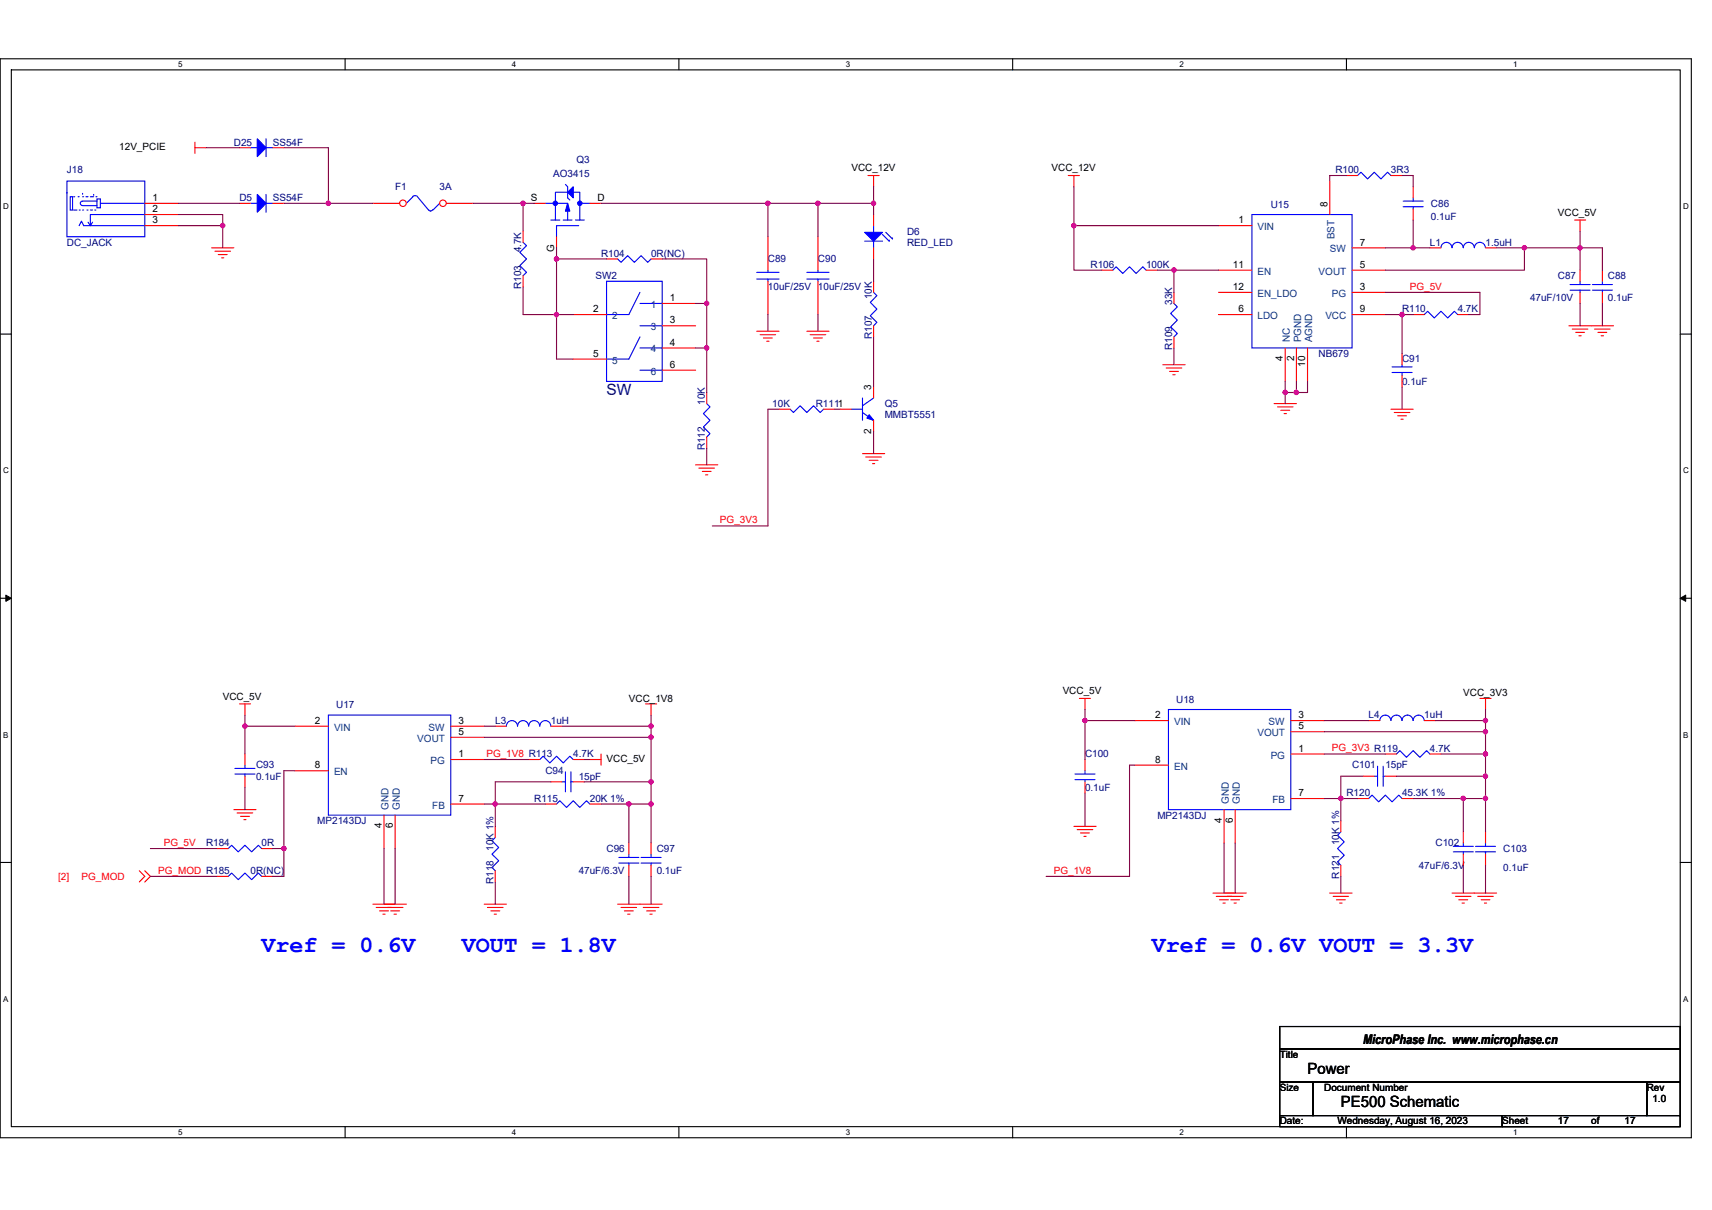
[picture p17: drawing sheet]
<svg xmlns="http://www.w3.org/2000/svg" width="297mm" height="210mm" viewBox="0 0 297 210" stroke-linecap="round" stroke-linejoin="round" font-family="sans-serif">
<defs><g id="words">
<g font-size="4" fill="#00f">
<text x="45.4" y="165.1">Vref = 0.6V</text>
<text x="80.2" y="165.1">VOUT = 1.8V</text>
<text x="199.8" y="165.1">Vref = 0.6V VOUT = 3.3V</text>
</g>
<text font-size="2.7" fill="#000080" x="105.2" y="68.6">SW</text>
<g font-size="2.7">
<text x="226.9" y="186.3">Power</text>
<text x="232.6" y="192.1">PE500 Schematic</text>
</g>
<text font-size="2.3" x="236.5" y="181.1">MicroPhase Inc. www.microphase.cn</text>
<g font-size="1.7">
<text x="20.7" y="26">12V_PCIE</text>
<text x="147.7" y="29.7">VCC_12V</text>
<text x="182.5" y="29.7">VCC_12V</text>
<text x="26.5" y="34.9">1</text>
<text x="92.1" y="34.9">S</text>
<text x="103.7" y="34.9">D</text>
<text x="230.3" y="35.9" transform="rotate(-90 230.3 35.9)">8</text>
<text x="26.5" y="38.8">3</text>
<text x="26.5" y="36.8">2</text>
<text x="214.9" y="38.8">1</text>
<text x="270.3" y="37.4">VCC_5V</text>
<text x="96.2" y="43.8" transform="rotate(-90 96.2 43.8)">G</text>
<text x="213.9" y="46.5">11</text>
<text x="235.9" y="46.5">5</text>
<text x="235.9" y="42.6">7</text>
<text x="116.2" y="52.3">1</text>
<text x="213.9" y="50.3">12</text>
<text x="235.9" y="50.3">3</text>
<text x="102.9" y="54.2">2</text>
<text x="116.2" y="56.1">3</text>
<text x="116.2" y="60">4</text>
<text x="214.9" y="54.2">6</text>
<text x="235.9" y="54.2">9</text>
<text x="102.9" y="61.9">5</text>
<text x="116.2" y="63.8">6</text>
<text x="222.6" y="62.7" transform="rotate(-90 222.6 62.7)">4</text>
<text x="224.5" y="62.7" transform="rotate(-90 224.5 62.7)">2</text>
<text x="226.5" y="63.6" transform="rotate(-90 226.5 63.6)">10</text>
<text x="151.2" y="67.7" transform="rotate(-90 151.2 67.7)">3</text>
<text x="151.2" y="75.2" transform="rotate(-90 151.2 75.2)">2</text>
<text x="38.6" y="121.4">VCC_5V</text>
<text x="54.6" y="125.6">2</text>
<text x="79.6" y="125.6">3</text>
<text x="109.1" y="121.8">VCC_1V8</text>
<text x="184.4" y="120.4">VCC_5V</text>
<text x="200.4" y="124.7">2</text>
<text x="225.3" y="124.7">3</text>
<text x="253.9" y="120.8">VCC_3V3</text>
<text x="79.6" y="127.6">5</text>
<text x="79.6" y="131.4">1</text>
<text x="225.3" y="126.6">5</text>
<text x="225.3" y="130.5">1</text>
<text x="54.6" y="133.4">8</text>
<text x="105.2" y="132.2">VCC_5V</text>
<text x="200.4" y="132.4">8</text>
<text x="66.2" y="143.8" transform="rotate(-90 66.2 143.8)">4</text>
<text x="68.2" y="143.8" transform="rotate(-90 68.2 143.8)">6</text>
<text x="79.6" y="139.1">7</text>
<text x="212" y="142.8" transform="rotate(-90 212 142.8)">4</text>
<text x="213.9" y="142.8" transform="rotate(-90 213.9 142.8)">6</text>
<text x="225.3" y="138.2">7</text>
<text x="222" y="183.6">Title</text>
<text x="222" y="189.3">Size</text>
<text x="229.8" y="189.3">Document Number</text>
<text x="285.7" y="189.3">Rev</text>
<text x="286.7" y="191.3">1.0</text>
<text x="222" y="195.1">Date:</text>
<text x="232.1" y="195.1">Wednesday, August 16, 2023</text>
<text x="260.6" y="195.1">Sheet</text>
<text x="270.3" y="195.1">17</text>
<text x="276.1" y="195.1">of</text>
<text x="281.9" y="195.1">17</text>
</g>
<g font-size="1.7" fill="#000080">
<text x="40.6" y="25.3">D25</text>
<text x="47.3" y="25.3">SS54F</text>
<text x="100" y="28.3">Q3</text>
<text x="11.6" y="30.1">J18</text>
<text x="41.5" y="34.9">D5</text>
<text x="47.3" y="34.9">SS54F</text>
<text x="68.6" y="33">F1</text>
<text x="76.3" y="33">3A</text>
<text x="96" y="30.7">AO3415</text>
<text x="231.7" y="30.1">R100</text>
<text x="241.3" y="30.1">3R3</text>
<text x="248.3" y="35.9">C86</text>
<text x="157.4" y="40.7">D6</text>
<text x="220.5" y="36.1">U15</text>
<text x="248.3" y="38.2">0.1uF</text>
<text x="11.6" y="42.6">DC_JACK</text>
<text x="90.4" y="43.8" transform="rotate(-90 90.4 43.8)">4.7K</text>
<text x="104.3" y="44.6">R104</text>
<text x="113" y="44.6">0R(NC)</text>
<text x="133.2" y="45.5">C89</text>
<text x="141.9" y="45.5">C90</text>
<text x="157.4" y="42.6">RED_LED</text>
<text x="189.2" y="46.5">R106</text>
<text x="198.9" y="46.5">100K</text>
<text x="248.1" y="42.6">L1</text>
<text x="257.7" y="42.6">1.5uH</text>
<text x="90.4" y="50.2" transform="rotate(-90 90.4 50.2)">R103</text>
<text x="103.3" y="48.4">SW2</text>
<text x="133.2" y="50.4">10uF/25V 10uF/25V</text>
<text x="151.3" y="51.9" transform="rotate(-90 151.3 51.9)">10K</text>
<text x="203.4" y="52.9" transform="rotate(-90 203.4 52.9)">33K</text>
<text x="265.5" y="52.3">47uF/10V</text>
<text x="270.3" y="48.4">C87</text>
<text x="279" y="48.4">C88</text>
<text x="279" y="52.3">0.1uF</text>
<text x="151.3" y="58.8" transform="rotate(-90 151.3 58.8)">R107</text>
<text x="243.3" y="54.2">R110</text>
<text x="252.9" y="54.2">4.7K</text>
<text x="203.4" y="60.8" transform="rotate(-90 203.4 60.8)">R109</text>
<text x="228.8" y="61.9">NB679</text>
<text x="243.3" y="62.9">C91</text>
<text x="122.3" y="70.2" transform="rotate(-90 122.3 70.2)">10K</text>
<text x="134" y="70.6">10K</text>
<text x="141.5" y="70.6">R1111</text>
<text x="153.5" y="70.6">Q5</text>
<text x="243.3" y="66.8">0.1uF</text>
<text x="153.5" y="72.6">MMBT5551</text>
<text x="122.3" y="78.1" transform="rotate(-90 122.3 78.1)">R112</text>
<text x="58.3" y="122.9">U17</text>
<text x="85.9" y="125.6">L3</text>
<text x="95.6" y="125.6">1uH</text>
<text x="204.1" y="122">U18</text>
<text x="237.5" y="124.7">L4</text>
<text x="247.1" y="124.7">1uH</text>
<text x="99.5" y="131.4">4.7K</text>
<text x="188.3" y="131.4">C100</text>
<text x="248.1" y="130.5">4.7K</text>
<text x="44.4" y="133.3">C93</text>
<text x="44.4" y="135.3">0.1uF</text>
<text x="94.6" y="134.3">C94</text>
<text x="100.4" y="135.3">15pF</text>
<text x="188.3" y="137.2">0.1uF</text>
<text x="234.6" y="133.3">C101</text>
<text x="240.4" y="133.3">15pF</text>
<text x="55.1" y="143">MP2143DJ</text>
<text x="92.7" y="139.1">R115</text>
<text x="102.3" y="139.1">20K 1%</text>
<text x="200.8" y="142">MP2143DJ</text>
<text x="233.6" y="138.2">R120</text>
<text x="243.3" y="138.2">45.3K 1%</text>
<text x="35.7" y="146.9">R184</text>
<text x="45.4" y="146.9">0R</text>
<text x="85.6" y="147.6" transform="rotate(-90 85.6 147.6)">10K 1%</text>
<text x="105.2" y="147.8">C96</text>
<text x="113.9" y="147.8">C97</text>
<text x="232.3" y="146.7" transform="rotate(-90 232.3 146.7)">10K 1%</text>
<text x="249.1" y="146.9">C102</text>
<text x="260.8" y="147.8">C103</text>
<text x="43.5" y="151.7">0R(NC)</text>
<text x="85.6" y="153.4" transform="rotate(-90 85.6 153.4)">R118</text>
<text x="100.4" y="151.7">47uF/6.3V</text>
<text x="113.9" y="151.7">0.1uF</text>
<text x="232.3" y="152.5" transform="rotate(-90 232.3 152.5)">R121</text>
<text x="246.2" y="150.7">47uF/6.3V</text>
<text x="260.8" y="151.1">0.1uF</text>
</g>
<g font-size="1.7" fill="#004080">
<text x="218.2" y="39.9">VIN</text>
<text x="231.5" y="41.6" transform="rotate(-90 231.5 41.6)">BST</text>
<text x="218.2" y="47.7">EN</text>
<text x="228.8" y="47.7">VOUT</text>
<text x="230.7" y="43.8">SW</text>
<text x="112.9" y="53.4">1</text>
<text x="218.2" y="51.5">EN_LDO</text>
<text x="231.1" y="51.5">PG</text>
<text x="106.2" y="55.4">2</text>
<text x="112.9" y="57.3">3</text>
<text x="218.2" y="55.4">LDO</text>
<text x="223.8" y="59.4" transform="rotate(-90 223.8 59.4)">NC</text>
<text x="225.7" y="59.4" transform="rotate(-90 225.7 59.4)">PGND</text>
<text x="227.7" y="59.4" transform="rotate(-90 227.7 59.4)">AGND</text>
<text x="230" y="55.4">VCC</text>
<text x="106.2" y="63.1">5</text>
<text x="112.9" y="61.2">4</text>
<text x="112.9" y="65">6</text>
<text x="203.7" y="125.8">VIN</text>
<text x="220.1" y="125.8">SW</text>
<text x="58" y="126.8">VIN</text>
<text x="72.4" y="128.7">VOUT</text>
<text x="74.4" y="126.8">SW</text>
<text x="218.2" y="127.8">VOUT</text>
<text x="220.5" y="131.6">PG</text>
<text x="58" y="134.5">EN</text>
<text x="74.7" y="132.6">PG</text>
<text x="203.7" y="133.6">EN</text>
<text x="67.4" y="140.5" transform="rotate(-90 67.4 140.5)">GND</text>
<text x="69.4" y="140.5" transform="rotate(-90 69.4 140.5)">GND</text>
<text x="75" y="140.3">FB</text>
<text x="213.2" y="139.5" transform="rotate(-90 213.2 139.5)">GND</text>
<text x="215.1" y="139.5" transform="rotate(-90 215.1 139.5)">GND</text>
<text x="220.8" y="139.4">FB</text>
</g>
<g font-size="1.7" fill="#f00">
<text x="244.6" y="50.2">PG_5V</text>
<text x="124.9" y="90.8">PG_3V3</text>
<text x="84.4" y="131.3">PG_1V8 R113</text>
<text x="231.1" y="130.4">PG_3V3 R119</text>
<text x="28.4" y="146.8">PG_5V</text>
<text x="10.1" y="152.7">[2]</text>
<text x="14.1" y="152.7">PG_MOD</text>
<text x="27.4" y="151.6">PG_MOD R185</text>
<text x="182.8" y="151.6">PG_1V8</text>
</g>
<g font-size="1.4">
<text x="30.9" y="11.7">5</text>
<text x="88.8" y="11.7">4</text>
<text x="146.7" y="11.7">3</text>
<text x="204.7" y="11.7">2</text>
<text x="262.6" y="11.7">1</text>
<text x=".5" y="36.3">D</text>
<text x="292" y="36.3">D</text>
<text x=".5" y="82.1">C</text>
<text x="292" y="82.1">C</text>
<text x=".5" y="128">B</text>
<text x="292" y="128">B</text>
<text x=".5" y="173.8">A</text>
<text x="292" y="173.8">A</text>
<text x="30.9" y="197">5</text>
<text x="88.8" y="197">4</text>
<text x="146.7" y="197">3</text>
<text x="204.7" y="197">2</text>
<text x="262.6" y="197">1</text>
</g>
</g></defs>
<path d="M0 10.2h293.5v187.2h-293.5zM2 12.1h289.5v183.4h-289.5z" fill="none" stroke="#000" stroke-width=".19"/>
<g fill="#fff">
<path d="M30.9 10.4h.8v1.6h-.8z"/>
<path d="M30.9 195.7h.8v1.6h-.8z"/>
</g>
<path d="M59.9 10.2v1.9M59.9 195.5v1.9" fill="none" stroke="#000" stroke-width=".19"/>
<g fill="#fff">
<path d="M88.8 10.4h.8v1.6h-.8z"/>
<path d="M88.8 195.7h.8v1.6h-.8z"/>
</g>
<path d="M117.8 10.2v1.9M117.8 195.5v1.9" fill="none" stroke="#000" stroke-width=".19"/>
<g fill="#fff">
<path d="M146.7 10.4h.8v1.6h-.8z"/>
<path d="M146.7 195.7h.8v1.6h-.8z"/>
</g>
<path d="M175.7 10.2v1.9M175.7 195.5v1.9" fill="none" stroke="#000" stroke-width=".19"/>
<g fill="#fff">
<path d="M204.7 10.4h.7v1.6h-.7z"/>
<path d="M204.7 195.7h.7v1.6h-.7z"/>
</g>
<path d="M233.6 10.2v1.9M233.6 195.5v1.9" fill="none" stroke="#000" stroke-width=".19"/>
<g fill="#fff">
<path d="M262.6 10.4h.7v1.6h-.7z"/>
<path d="M262.6 195.7h.7v1.6h-.7z"/>
<path d="M.5 35.1h1v1.5h-1z"/>
<path d="M292 35.1h1v1.5h-1z"/>
<path d="M.5 80.9h1v1.5h-1z"/>
<path d="M292 80.9h1v1.5h-1z"/>
</g>
<path d="M0 58h2M291.5 58h2" fill="none" stroke="#000" stroke-width=".19"/>
<g fill="#fff">
<path d="M.5 126.7h.9v1.6h-.9z"/>
<path d="M292 126.7h.9v1.6h-.9z"/>
</g>
<path d="M0 103.8h2M291.5 103.8h2" fill="none" stroke="#000" stroke-width=".19"/>
<path d="M1 103.3l1 .5-1 .6zM291.5 103.8l1-.5v1.1z" fill="#000" stroke="#000" stroke-width=".17"/>
<g fill="#fff">
<path d="M.5 172.6h.9v1.5h-.9z"/>
<path d="M292 172.6h.9v1.5h-.9z"/>
</g>
<path d="M0 149.7h2M291.5 149.7h2M222 178.1h69.5v3.9h-69.5zM222 182h69.5v5.8h-69.5zM222 187.8h5.8v5.8h-5.8zM222 193.6h38.6v1.9h-38.6zM227.8 187.8h57.9v5.8h-57.9zM260.6 193.6h30.9v1.9h-30.9zM285.7 187.8h5.8v5.8h-5.8z" fill="none" stroke="#000" stroke-width=".19"/>
<g fill="none" stroke="#f00" stroke-width=".19">
<path d="M33.8 25.6h1.9M33.8 24.7v1.9M150.6 30.5h1.9M151.6 30.5v1.9M151.6 37.2v2M185.4 30.5h1.9M186.3 30.5v1.9M273.2 38.2h1.9M274.1 38.2v1.9M36.7 43h3.9M37.3 43.6h2.7M37.9 44.2h1.5"/>
<path d="M38.5 44.7h.3M131.3 57.5h3.9M131.9 58.1h2.7M132.5 58.7h1.5M133 59.2h.4M140 57.5h3.8M140.6 58.1h2.7M141.2 58.7h1.5M141.7 59.2h.4M151.6 43v1.9M272.2 56.5h7.7M272.8 57.1h2.7"/>
<path d="M273.4 57.7h1.5M274 58.3h.3M276.7 57.1h2.7M277.2 57.7h1.6M277.8 58.3h.4M149.6 78.7h3.9M150.2 79.3h2.7M150.8 79.9h1.5M201.8 63.3h3.8M202.4 63.9h2.6M202.9 64.5h1.6M203.5 65h.4"/>
<path d="M221.1 70h3.8M221.7 70.6h2.6M222.2 71.2h1.6M222.8 71.8h.4M241.3 71h3.9M241.9 71.6h2.7M242.5 72.2h1.5M243.1 72.7h.4M120.7 80.7h3.8M121.3 81.2h2.7M121.9 81.8h1.5M122.4 82.4h.4"/>
<path d="M151.4 80.5h.4M41.5 122.2h2M42.5 122.2v1.9M102.3 131.8h2M104.3 130.9v1.9M112 122.2h1.9M113 122.2v1.9M187.3 121.2h1.9M188.3 121.2v1.9M256.8 121.2h1.9M257.7 121.2v1.9M24.2 151.1l.9 1-.9 1"/>
<path d="M25.1 151.1l1 1-1 1M40.6 140.5h3.8M41.1 141.1h2.8M41.7 141.7h1.6M42.3 142.2h.4M64.7 156.9h3.9M65.3 157.5h2.7M65.9 158.1h1.5M66.4 158.6h.4M66.6 156.9h3.9M67.2 157.5h2.7M67.8 158.1h1.5"/>
<path d="M68.4 158.6h.4M84 156.9h3.9M84.6 157.5h2.7M85.2 158.1h1.5M85.7 158.6h.4M107.2 156.9h7.7M107.8 157.5h2.6M108.3 158.1h1.6M108.9 158.6h.4M111.6 157.5h2.7M112.2 158.1h1.5M112.8 158.6h.4"/>
<path d="M186.3 143.4h3.9M186.9 144h2.7M187.5 144.5h1.5M188.1 145.1h.3M210.5 155h3.8M211 155.6h2.7M211.6 156.1h1.5M212.2 156.7h.4M212.4 155h3.8M213 155.6h2.7M213.5 156.1h1.6M214.1 156.7h.4"/>
<path d="M230.7 155h3.9M231.3 155.6h2.7M231.9 156.1h1.5M232.4 156.7h.5M251.9 155h7.8M252.5 155.6h2.7M253.1 156.1h1.6M253.7 156.7h.4M256.4 155.6h2.7M257 156.1h1.5M257.6 156.7h.3"/>
</g>
<path d="M150 40.3h3.1l-1.5 1.5z" fill-rule="evenodd" fill="#00f" stroke="#00f" stroke-width=".19"/>
<path d="M71.6 34.1l-1.1 1.2M72.4 34.1l2 2.3M72.4 34.1l-.4-.1-.4 .1M75.1 36.4a.38 .38 0 0 1-.4 .2 .38 .38 0 0 1-.3-.2M76.3 35.3l-1.2 1.1M151.6 39.2v1.1M150 41.8h3.1M151.6 41.8v1.2M153.1 40.7l1.2 1.1v-.1M153.7 40.3l1.2 1.2v-.2" fill="none" stroke="#00f" stroke-width=".19"/>
<circle cx="69.9" cy="35.3" r=".57" fill="#fff" stroke="#f00" stroke-width=".19"/>
<path d="M64.7 35.3h4.6" fill="none" stroke="#f00" stroke-width=".19"/>
<circle cx="76.9" cy="35.3" r=".57" fill="#fff" stroke="#f00" stroke-width=".19"/>
<g fill="none" stroke="#f00" stroke-width=".19">
<path d="M25.1 39.2h5.8M25.1 37.2h5.8M25.1 35.3h5.8M41.5 25.6h2M41.5 35.3h2M47.3 25.6h2M47.3 35.3h2M77.4 35.3h4.7M92.7 35.3h1.9M102.3 35.3h2M211.4 39.2h5.8M230.7 31.4v5.8"/>
<path d="M233.6 30.5h1.9M241.3 30.5h2M245.2 36.3v1.9M245.2 32.4v1.9M90.8 40.1v2M90.8 47.8v2M96.6 41.1v1.9M99.5 54.6h5.7M105.2 44.9h2M113 44.9h1.9M114.9 52.7h5.8M114.9 56.5h5.8"/>
<path d="M133.2 48.8v5.8M133.2 41.1v5.8M141.9 48.8v5.8M141.9 41.1v5.8M151.6 48.8v1.9M151.6 56.5v2M191.2 46.9h1.9M198.9 46.9h1.9M203.7 50.7v2M203.7 58.5v1.9M211.4 54.6h5.8M211.4 46.9h5.8"/>
<path d="M211.4 50.7h5.8M234.6 50.7h5.8M234.6 46.9h5.8M234.6 43h5.8M234.6 54.6h5.8M245.2 54.6h1.9M248.1 43h1.9M252.9 54.6h1.9M257.7 43h2M274.1 50.7v2M274.1 46.9v1.9M278 50.7v2"/>
<path d="M278 46.9v1.9M99.5 62.3h5.7M114.9 60.4h5.8M114.9 64.2h5.8M122.6 68.1v1.9M122.6 75.8v2M135.2 71h1.9M142.9 71h1.9M145.8 71h1.9M151.6 72.9v2M151.6 67.1v2M223 60.4v5.8"/>
<path d="M224.9 60.4v5.8M226.9 60.4v5.8M243.3 61.4v1.9M243.3 65.2v1.9M42.5 134.7v1.9M42.5 130.9v1.9M51.2 126h5.8M51.2 133.8h5.8M78.2 131.8h5.8M78.2 126h5.8M78.2 128h5.8M78.2 139.5h5.8"/>
<path d="M85.9 126h2M91.7 131.8h2M94.6 139.5h2M95.6 126h1.9M95.6 135.7h1.9M99.5 131.8h1.9M99.5 135.7h1.9M102.3 139.5h2M188.3 135.7v1.9M188.3 131.8v2M196.9 125.1h5.8M196.9 132.8h5.8"/>
<path d="M224 130.9h5.8M224 125.1h5.8M224 127h5.8M224 138.6h5.8M235.5 138.6h2M236.5 134.7h1.9M237.5 125.1h1.9M240.4 134.7h1.9M240.4 130.9h1.9M243.3 138.6h1.9M247.1 125.1h2M248.1 130.9h1.9"/>
<path d="M37.7 147.3h1.9M37.7 152.1h1.9M45.4 147.3h1.9M45.4 152.1h1.9M66.6 141.5v5.8M68.6 141.5v5.8M85.9 151.1v2M85.9 143.4v1.9M109.1 150.2v1.9M109.1 146.3v1.9M113 150.2v1.9M113 146.3v1.9"/>
<path d="M212.4 140.5v5.8M214.3 140.5v5.8M232.6 150.2v1.9M232.6 142.4v2M253.9 148.2v2M253.9 144.4v1.9M257.7 148.2v2M257.7 144.4v1.9"/>
</g>
<g fill="none" stroke="#00f" stroke-width=".19">
<path d="M11.6 33.4h.1M11.6 31.4h13.5v9.7h-13.5zM12.2 34.1h.4v2.3h-.4zM12.8 34.1h.2M12.8 36.4h.6M13.5 34.1h.2M13.7 39.2l.4-.8 .4 .8h10.6M13.7 36.4h.2M14.3 33.5h.1M14.3 34.1h.2M14.3 35.7h2.5M14.3 36.4h.2"/>
<path d="M14.9 34.1h.4M15.1 36.4h.2M15.3 38.6l.4 .6M15.7 34.1h.6M15.7 36.4h.4M16.1 38.6l-.4 .6M16.3 33.7h.1M16.4 36.4h.2M16.6 34.1h.2M16.8 34.5h.6v1.6h-.6zM16.8 34.9h-2.5a.38 .38 0 0 0-.4 .4 .38 .38 0 0 0 .4 .4M17.4 35.3h7.7"/>
<path d="M19.3 35.3h.1M25.1 37.2h-9.4v2M43.5 25.6h1.1M43.5 35.3h1.1M46.2 25.6h1.1M46.2 24.1v3.1M46.2 35.3h1.1M46.2 33.7v3.1M94.6 35.3h3.9v2.9M95.6 38.2h1.5M97.7 38.2h1.5M98.1 32l.4 .4v1.9l.4 .4"/>
<path d="M98.5 33.4h-2.1v4.8M99.5 33.4h1.1v4.8M99.8 38.2h1.6M100.4 39.2h-3.8v1.9M100.6 35.3h1.7M217.2 37.2h17.4v23.2h-17.4zM235.5 30.5l.6-.6 1.2 1.2 1.1-1.2 1.2 1.2 1.1-1.2 .6 .6M243.5 34.9h3.4M243.5 35.9h3.4M245.2 35.9v.4M245.2 34.3v.6M90.8 42.1l.6 .5-1.2 1.2 1.2 1.1-1.2 1.2 1.2 1.2-.6 .5"/>
<path d="M105.2 48.8h9.7v17.4h-9.7zM107.2 44.9l.6 .6 1.1-1.1 1.2 1.1 1.1-1.1 1.2 1.1 .6-.6M111 50.7l-1.9 3.9h-3.9M111 58.5l-1.9 3.8h-3.9M111 52.7h3.9M111 56.5h3.9M131.3 48.4h3.9M131.3 47.3h3.9M133.2 48.4v.4M133.2 46.9v.4M140 48.4h3.8M140 47.3h3.8"/>
<path d="M141.9 48.4v.4M141.9 46.9v.4M151.6 50.7l.5 .6-1.1 1.2 1.1 1.1-1.1 1.2 1.1 1.1-.5 .6M193.1 46.9l.6-.6 1.1 1.2 1.2-1.2 1.1 1.2 1.2-1.2 .6 .6M203.7 52.7l.6 .6-1.2 1.1 1.2 1.2-1.2 1.1 1.2 1.2-.6 .6M247.1 54.6l.6-.6 1.2 1.2 1.1-1.2 1.2 1.2 1.1-1.2 .6 .6M255.8 43a.96 .96 0 0 0-1-.9 .96 .96 0 0 0-.9 .9 .97 .97 0 0 0-1-.9 .97 .97 0 0 0-1 .9 .95 .95 0 0 0-.9-.9 .95 .95 0 0 0-1 .9M257.7 43a.95 .95 0 0 0-.9-.9 .95 .95 0 0 0-1 .9M272.4 49.4h3.5M272.4 50.4h3.5M274.1 50.4v.3M274.1 48.8v.6"/>
<path d="M276.3 49.4h3.5M276.3 50.4h3.5M278 50.4v.3M278 48.8v.6M111 60.4h3.9M111 64.2h3.9M122.6 70l.6 .6-1.2 1.2 1.2 1.1-1.2 1.2 1.2 1.1-.6 .6M137.1 71l.6 .6 1.1-1.2 1.2 1.2 1.2-1.2 1.1 1.2 .6-.6M147.7 71h1.9M149.6 69.1v3.8M149.6 71.6l2 1.3M151.6 69.1l-2 1.3"/>
<path d="M241.5 64.6h3.5M241.5 63.7h3.5M243.3 63.3v.4M243.3 64.6v.6M40.8 133.3h3.4M40.8 134.3h3.4M42.5 134.3v.4M42.5 132.8v.6M57 124.1h21.2v17.4h-21.2zM87.9 126a.96 .96 0 0 1 .9-.9 .96 .96 0 0 1 1 .9 .96 .96 0 0 1 .9-.9 .96 .96 0 0 1 1 .9M91.7 126a.95 .95 0 0 1 1-.9 .95 .95 0 0 1 .9 .9 .96 .96 0 0 1 1-.9 .96 .96 0 0 1 1 .9M93.7 131.8l.5-.6 1.2 1.2 1.2-1.2 1.1 1.2 1.2-1.2 .6 .6"/>
<path d="M96.6 139.5l.5-.5 1.2 1.1 1.2-1.1 1.1 1.1 1.2-1.1 .5 .5M97.5 135.7h.6M98.1 133.9v3.5M99.1 135.7h.4M99.1 133.9v3.5M186.5 134.3h3.5M186.5 135.3h3.5M188.3 135.3v.4M188.3 133.8v.5M202.7 123.1h21.3v17.4h-21.3zM237.5 138.6l.6-.6 1.1 1.1 1.2-1.1 1.1 1.1 1.2-1.1 .6 .6M238.4 134.7h.6"/>
<path d="M239 133v3.4M239.4 125a.95 .95 0 0 1 1-.9 .95 .95 0 0 1 .9 .9M240 133v3.4M240 134.7h.4M241.3 125a.95 .95 0 0 1 1-.9 .95 .95 0 0 1 .9 .9 .96 .96 0 0 1 1-.9 .96 .96 0 0 1 1 .9M242.3 130.9l.6-.6 1.1 1.1 1.2-1.1 1.2 1.1 1.1-1.1 .6 .6M245.2 125a.95 .95 0 0 1 .9-.9 .95 .95 0 0 1 1 .9M39.6 147.3l.6-.6 1.1 1.1 1.2-1.1 1.2 1.1 1.1-1.1 .6 .6M39.6 152.1l.6-.6 1.1 1.2 1.2-1.2 1.2 1.2 1.1-1.2 .6 .6M85.9 145.3l-.5 .6 1.1 1.2-1.1 1.1 1.1 1.2-1.1 1.1 .5 .6M107.4 148.8h3.4M107.4 149.8h3.4"/>
<path d="M109.1 149.8v.4M109.1 148.2v.6M111.2 148.8h3.5M111.2 149.8h3.5M113 149.8v.4M113 148.2v.6M232.6 144.4l-.5 .5 1.1 1.2-1.1 1.2 1.1 1.1-1.1 1.2 .5 .6M252.2 146.9h3.4M252.2 147.8h3.4M253.9 147.8v.4M253.9 146.3v.6M256 146.9h3.5"/>
<path d="M256 147.8h3.5M257.7 147.8v.4M257.7 146.3v.6"/>
</g>
<g fill="#00f" stroke="#00f" stroke-width=".19">
<path d="M44.6 24.1l1.6 1.5-1.6 1.6z" fill-rule="evenodd"/>
<path d="M150.8 72l.8 .9-1.2-.3z" fill-rule="evenodd"/>
<path d="M44.6 33.7l1.6 1.6-1.6 1.5z" fill-rule="evenodd"/>
<path d="M98.5 33.4l1-1v1.9z" fill-rule="evenodd"/>
<path d="M98.5 35.3l.4 1.3h-.8z" fill-rule="evenodd"/>
<circle cx="96.3" cy="35.3" r=".38"/>
<circle cx="100.6" cy="35.3" r=".38"/>
</g>
<g fill="none" stroke="#800040" stroke-width=".19">
<path d="M30.9 35.3h10.6M30.9 39.2h7.7v3.8M30.9 37.2h7.7v2M35.7 25.6h5.8M49.3 35.3h7.7M49.3 25.6h7.7v9.7M57 35.3h7.7M82.1 35.3h8.7M90.8 35.3h1.9M90.8 35.3v4.8M104.3 35.3h28.9M133.2 35.3v5.8"/>
<path d="M133.2 35.3h8.7M141.9 35.3h9.7M141.9 35.3v5.8M151.6 35.3v1.9M151.6 32.4v2.9M186.3 32.4v6.8h25.1M186.3 39.2v7.7h4.9M233.6 30.5h-2.9v.9M243.3 30.5h1.9v1.9M245.2 38.2v4.8M90.8 49.8v4.8h5.8M96.6 54.6v7.7h2.9"/>
<path d="M96.6 44.9v9.7M96.6 43v1.9M96.6 54.6h2.9M96.6 44.9h8.6M114.9 44.9h7.7v7.8M120.7 52.7h1.9M122.6 52.7v7.7M133.2 54.6v2.9M141.9 54.6v2.9M151.6 44.9v3.9M151.6 58.5v8.6M200.8 46.9h2.9"/>
<path d="M203.7 46.9h7.7M203.7 46.9v3.8M240.4 43h4.8M240.4 46.9h24.1v-3.9h9.6v3.9M240.4 54.6h2.9M240.4 50.7h16.4v3.9h-2M243.3 54.6v6.8M243.3 54.6h1.9M245.2 43h2.9M259.7 43h4.8M274.1 40.1v2.9h3.9v3.9M274.1 52.7v3.8"/>
<path d="M278 52.7v3.8M120.7 60.4h1.9v7.7M122.6 77.8v2.9M135.2 71h-2v20.3h-9.6M144.8 71h1M151.6 74.9v3.8M203.7 60.4v2.9M223 66.2v1.9M223 68.1h1.9M223 68.1v1.9M224.9 66.2v1.9M226.9 66.2v1.9h-2"/>
<path d="M243.3 67.1v3.9M42.5 136.6v3.9M42.5 126h8.7M42.5 126v4.9M42.5 124.1v1.9M51.2 133.8h-1.9v13.5M84 139.5h1.9M84 126h1.9M84 128h29M84 131.8h7.7M85.9 139.5h8.7M85.9 139.5v3.9"/>
<path d="M95.6 135.7h-9.7v3.8M97.5 126h15.5v2M101.4 131.8h.9M101.4 135.7h11.6M104.3 139.5h4.8M109.1 139.5h3.9M109.1 139.5v6.8M113 124.1v1.9M113 128v7.7M113 139.5v6.8M113 135.7v3.8M188.3 125.1h8.6"/>
<path d="M188.3 125.1v6.7M188.3 123.1v2M188.3 137.6v5.8M196.9 132.8h-.9v19.3h-14.5M229.8 130.9h10.6M229.8 127h27.9M229.8 125.1h7.7M229.8 138.6h2.8M232.6 138.6h2.9M232.6 138.6v3.8M236.5 134.7h-3.9v3.9M242.3 134.7h15.4"/>
<path d="M245.2 138.6h8.7M249.1 125.1h8.6v1.9M250 130.9h7.7M253.9 138.6h3.8M253.9 138.6v5.8M257.7 130.9v3.8M257.7 123.1v2M257.7 138.6v5.8M257.7 134.7v3.9M257.7 127v3.9M26.1 147.3h11.6M26.1 152.1h11.6"/>
<path d="M47.3 147.3h2M49.3 147.3v4.8h-2M66.6 147.3v9.6M68.6 147.3v9.6M85.9 153.1v3.8M109.1 152.1v4.8M113 152.1v4.8M212.4 146.3v8.7M214.3 146.3v8.7M232.6 152.1v2.9M253.9 150.2v4.8M257.7 150.2v4.8"/>
</g>
<g fill="#f0f" stroke="#f0f" stroke-width=".19">
<circle cx="38.6" cy="39.1" r=".38"/>
<circle cx="186.3" cy="39.1" r=".38"/>
<circle cx="42.5" cy="126" r=".38"/>
<circle cx="85.9" cy="139.5" r=".38"/>
<circle cx="112.9" cy="127.9" r=".38"/>
<circle cx="112.9" cy="139.5" r=".38"/>
<circle cx="109.1" cy="139.5" r=".38"/>
<circle cx="112.9" cy="135.7" r=".38"/>
<circle cx="112.9" cy="126" r=".38"/>
<circle cx="49.3" cy="147.2" r=".38"/>
<circle cx="203.7" cy="46.9" r=".38"/>
<circle cx="245.2" cy="43" r=".38"/>
<circle cx="264.5" cy="43" r=".38"/>
<circle cx="223" cy="68.1" r=".38"/>
<circle cx="224.9" cy="68.1" r=".38"/>
<circle cx="243.2" cy="54.6" r=".38"/>
<circle cx="274.1" cy="43" r=".38"/>
<circle cx="188.2" cy="125" r=".38"/>
<circle cx="257.7" cy="125" r=".38"/>
<circle cx="257.7" cy="130.8" r=".38"/>
<circle cx="257.7" cy="127" r=".38"/>
<circle cx="253.9" cy="138.6" r=".38"/>
<circle cx="232.6" cy="138.6" r=".38"/>
<circle cx="257.7" cy="138.6" r=".38"/>
<circle cx="257.7" cy="134.7" r=".38"/>
<circle cx="151.6" cy="35.3" r=".38"/>
<circle cx="141.9" cy="35.3" r=".38"/>
<circle cx="122.6" cy="60.4" r=".38"/>
<circle cx="122.6" cy="52.6" r=".38"/>
<circle cx="57" cy="35.3" r=".38"/>
<circle cx="90.7" cy="35.3" r=".38"/>
<circle cx="96.5" cy="44.9" r=".38"/>
<circle cx="133.2" cy="35.3" r=".38"/>
<circle cx="96.5" cy="54.6" r=".38"/>
</g>
<use href="#words"/>
</svg>
